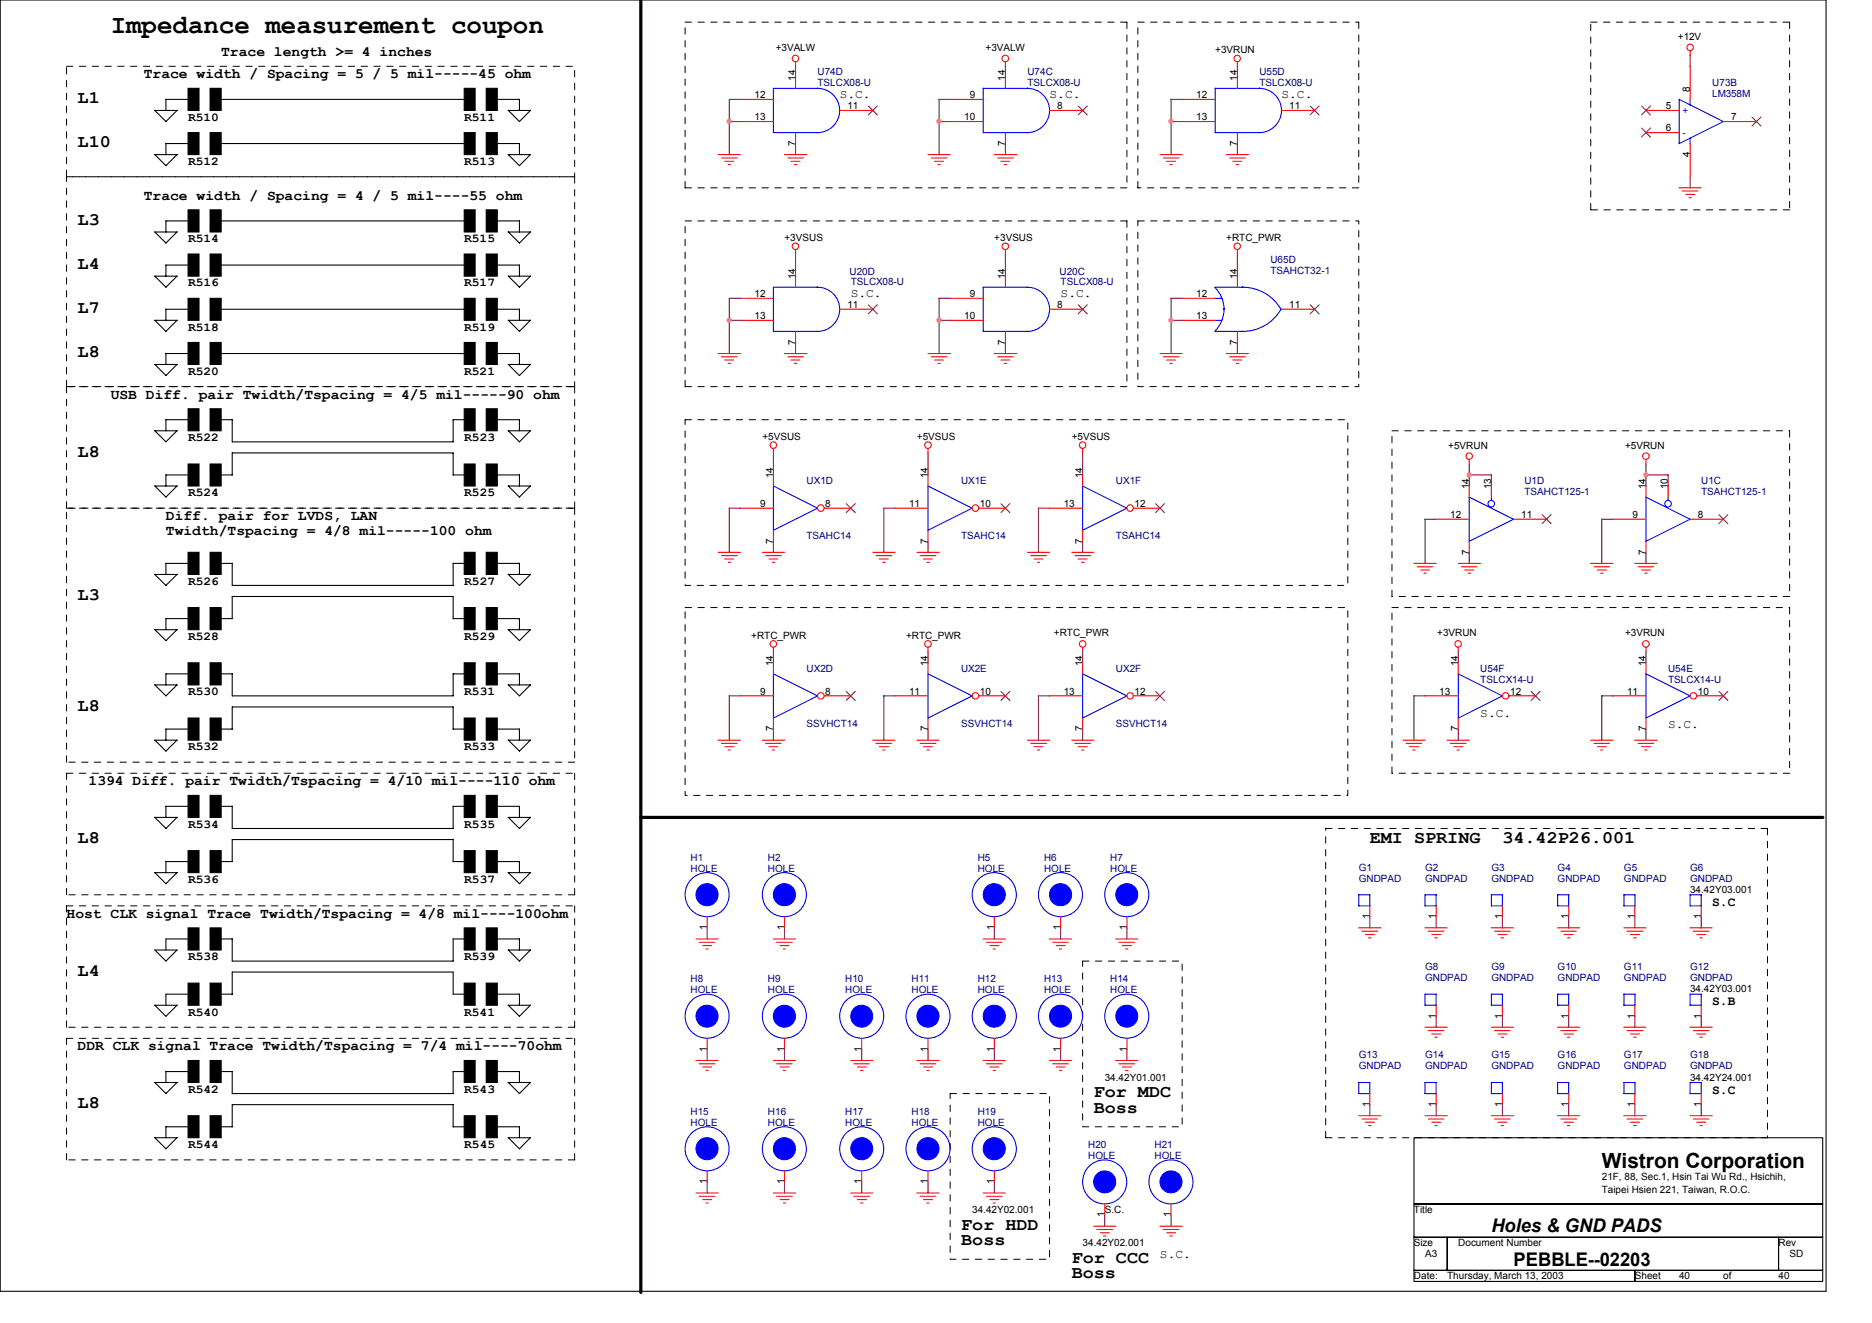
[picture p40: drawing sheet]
<svg xmlns="http://www.w3.org/2000/svg" width="297mm" height="210mm" viewBox="0 0 297 210" stroke-linecap="round" stroke-linejoin="round" font-family="sans-serif">
<defs><g id="words">
<text font-size="4.2" x="17.6" y="5.3">Impedance measurement coupon</text>
<text font-size="3.3" x="254.2" y="185.4">Wistron Corporation</text>
<g font-size="3">
<text x="236.6" y="195.5">Holes &amp; GND PADS</text>
<text x="240.2" y="200.8">PEBBLE--02203</text>
</g>
<g font-size="2.8">
<text x="12.3" y="16.3">L1</text>
<text x="12.3" y="23.4">L10</text>
<text x="12.3" y="35.6">L3</text>
<text x="12.3" y="42.6">L4</text>
<text x="12.3" y="49.7">L7</text>
<text x="12.3" y="56.7">L8</text>
<text x="12.3" y="72.4">L8</text>
<text x="12.3" y="95.2">L3</text>
<text x="12.3" y="112.7">L8</text>
<text x="12.3" y="133.8">L8</text>
<text x="217.4" y="133.8">EMI SPRING</text>
<text x="238.4" y="133.8">34.42P26.001</text>
<text x="12.3" y="154.8">L4</text>
<text x="12.3" y="175.8">L8</text>
<text x="173.5" y="174.1">For MDC</text>
<text x="173.5" y="176.5">Boss</text>
<text x="152.5" y="195.1">For HDD</text>
<text x="152.5" y="197.5">Boss</text>
<text x="170" y="200.4">For CCC</text>
<text x="170" y="202.8">Boss</text>
</g>
<g font-size="2.3">
<text x="35.1" y="8.9">Trace length &gt;= 4 inches</text>
<text x="22.8" y="12.4">Trace width / Spacing = 5 / 5 mil-----45 ohm</text>
<text x="22.8" y="31.7">Trace width / Spacing = 4 / 5 mil----55 ohm</text>
<text x="17.6" y="63.2">USB Diff. pair Twidth/Tspacing = 4/5 mil-----90 ohm</text>
<text x="26.3" y="82.5">Diff. pair for LVDS, LAN</text>
<text x="26.3" y="84.9">Twidth/Tspacing = 4/8 mil-----100 ohm</text>
<text x="14.1" y="124.6">1394 Diff. pair Twidth/Tspacing = 4/10 mil----110 ohm</text>
<text x="10.6" y="145.6">Host CLK signal Trace Twidth/Tspacing = 4/8 mil----100ohm</text>
<text x="12.3" y="166.6">DDR CLK signal Trace Twidth/Tspacing = 7/4 mil----70ohm</text>
</g>
<g font-size="2.1">
<text x="271.7" y="143.7">S.C</text>
<text x="271.7" y="159.5">S.B</text>
<text x="271.7" y="173.5">S.C</text>
</g>
<g font-size="1.9">
<text x="133.2" y="15.6">S.C.</text>
<text x="166.5" y="15.6">S.C.</text>
<text x="203.3" y="15.6">S.C.</text>
<text x="29.8" y="19.2">R510</text>
<text x="73.7" y="19.2">R511</text>
<text x="29.8" y="26.2">R512</text>
<text x="73.7" y="26.2">R513</text>
<text x="29.8" y="38.4">R514</text>
<text x="73.7" y="38.4">R515</text>
<text x="29.8" y="45.4">R516</text>
<text x="73.7" y="45.4">R517</text>
<text x="135" y="47.1">S.C.</text>
<text x="168.3" y="47.1">S.C.</text>
<text x="29.8" y="52.5">R518</text>
<text x="73.7" y="52.5">R519</text>
<text x="29.8" y="59.5">R520</text>
<text x="73.7" y="59.5">R521</text>
<text x="29.8" y="70">R522</text>
<text x="73.7" y="70">R523</text>
<text x="29.8" y="78.7">R524</text>
<text x="73.7" y="78.7">R525</text>
<text x="29.8" y="92.8">R526</text>
<text x="73.7" y="92.8">R527</text>
<text x="29.8" y="101.5">R528</text>
<text x="73.7" y="101.5">R529</text>
<text x="29.8" y="110.3">R530</text>
<text x="73.7" y="110.3">R531</text>
<text x="234.9" y="113.7">S.C.</text>
<text x="29.8" y="119.1">R532</text>
<text x="73.7" y="119.1">R533</text>
<text x="264.7" y="115.5">S.C.</text>
<text x="29.8" y="131.3">R534</text>
<text x="73.7" y="131.3">R535</text>
<text x="29.8" y="140.1">R536</text>
<text x="73.7" y="140.1">R537</text>
<text x="29.8" y="152.4">R538</text>
<text x="73.7" y="152.4">R539</text>
<text x="29.8" y="161.1">R540</text>
<text x="73.7" y="161.1">R541</text>
<text x="29.8" y="173.4">R542</text>
<text x="73.7" y="173.4">R543</text>
<text x="29.8" y="182.1">R544</text>
<text x="73.7" y="182.1">R545</text>
<text x="184.1" y="199.6">S.C.</text>
</g>
<g font-size="1.6">
<text x="123.1" y="8.1">+3VALW</text>
<text x="156.4" y="8.1">+3VALW</text>
<text x="192.8" y="8.4">+3VRUN</text>
<text x="266.3" y="6.3">+12V</text>
<text x="119.7" y="15.6">12</text>
<text x="126.2" y="12.8" transform="rotate(-90 126.2 12.8)">14</text>
<text x="134.5" y="17.4">11</text>
<text x="153.9" y="15.6">9</text>
<text x="159.5" y="12.8" transform="rotate(-90 159.5 12.8)">14</text>
<text x="167.8" y="17.4">8</text>
<text x="189.8" y="15.6">12</text>
<text x="196.3" y="12.8" transform="rotate(-90 196.3 12.8)">14</text>
<text x="204.6" y="17.4">11</text>
<text x="264.3" y="17.4">5</text>
<text x="268.2" y="14.5" transform="rotate(-90 268.2 14.5)">8</text>
<text x="119.7" y="19.1">13</text>
<text x="126.2" y="23.2" transform="rotate(-90 126.2 23.2)">7</text>
<text x="153" y="19.1">10</text>
<text x="159.5" y="23.2" transform="rotate(-90 159.5 23.2)">7</text>
<text x="189.8" y="19.1">13</text>
<text x="196.3" y="23.2" transform="rotate(-90 196.3 23.2)">7</text>
<text x="264.3" y="20.8">6</text>
<text x="274.7" y="19.1">7</text>
<text x="268.2" y="24.9" transform="rotate(-90 268.2 24.9)">4</text>
<text x="124.5" y="38.2">+3VSUS</text>
<text x="157.8" y="38.2">+3VSUS</text>
<text x="194.6" y="38.2">+RTC_PWR</text>
<text x="119.7" y="47.1">12</text>
<text x="126.2" y="44.3" transform="rotate(-90 126.2 44.3)">14</text>
<text x="153.9" y="47.1">9</text>
<text x="159.5" y="44.3" transform="rotate(-90 159.5 44.3)">14</text>
<text x="189.8" y="47.1">12</text>
<text x="196.3" y="44.3" transform="rotate(-90 196.3 44.3)">14</text>
<text x="119.7" y="50.7">13</text>
<text x="134.5" y="48.9">11</text>
<text x="153" y="50.7">10</text>
<text x="167.8" y="48.9">8</text>
<text x="189.8" y="50.7">13</text>
<text x="204.6" y="48.9">11</text>
<text x="126.2" y="54.7" transform="rotate(-90 126.2 54.7)">7</text>
<text x="159.5" y="54.7" transform="rotate(-90 159.5 54.7)">7</text>
<text x="196.3" y="54.7" transform="rotate(-90 196.3 54.7)">7</text>
<text x="121" y="69.8">+5VSUS</text>
<text x="145.5" y="69.8">+5VSUS</text>
<text x="170" y="69.8">+5VSUS</text>
<text x="229.8" y="71.2">+5VRUN</text>
<text x="257.8" y="71.2">+5VRUN</text>
<text x="122.7" y="75.9" transform="rotate(-90 122.7 75.9)">14</text>
<text x="147.2" y="75.9" transform="rotate(-90 147.2 75.9)">14</text>
<text x="171.8" y="75.9" transform="rotate(-90 171.8 75.9)">14</text>
<text x="233.1" y="77.6" transform="rotate(-90 233.1 77.6)">14</text>
<text x="236.6" y="77.6" transform="rotate(-90 236.6 77.6)">13</text>
<text x="261.2" y="77.6" transform="rotate(-90 261.2 77.6)">14</text>
<text x="264.7" y="77.6" transform="rotate(-90 264.7 77.6)">10</text>
<text x="120.6" y="80.5">9</text>
<text x="131" y="80.5">8</text>
<text x="144.2" y="80.5">11</text>
<text x="155.5" y="80.5">10</text>
<text x="168.8" y="80.5">13</text>
<text x="180" y="80.5">12</text>
<text x="230.1" y="82.2">12</text>
<text x="241.4" y="82.2">11</text>
<text x="259.1" y="82.2">9</text>
<text x="269.4" y="82.2">8</text>
<text x="122.7" y="86.2" transform="rotate(-90 122.7 86.2)">7</text>
<text x="147.2" y="86.2" transform="rotate(-90 147.2 86.2)">7</text>
<text x="171.8" y="86.2" transform="rotate(-90 171.8 86.2)">7</text>
<text x="233.1" y="88" transform="rotate(-90 233.1 88)">7</text>
<text x="261.2" y="88" transform="rotate(-90 261.2 88)">7</text>
<text x="119.2" y="101.3">+RTC_PWR</text>
<text x="143.8" y="101.3">+RTC_PWR</text>
<text x="167.2" y="101">+RTC_PWR</text>
<text x="228" y="101">+3VRUN</text>
<text x="257.8" y="101">+3VRUN</text>
<text x="122.7" y="105.7" transform="rotate(-90 122.7 105.7)">14</text>
<text x="147.2" y="105.7" transform="rotate(-90 147.2 105.7)">14</text>
<text x="171.8" y="105.7" transform="rotate(-90 171.8 105.7)">14</text>
<text x="231.4" y="105.7" transform="rotate(-90 231.4 105.7)">14</text>
<text x="261.2" y="105.7" transform="rotate(-90 261.2 105.7)">14</text>
<text x="120.6" y="110.2">9</text>
<text x="131" y="110.2">8</text>
<text x="144.2" y="110.2">11</text>
<text x="155.5" y="110.2">10</text>
<text x="168.8" y="110.2">13</text>
<text x="180" y="110.2">12</text>
<text x="228.4" y="110.2">13</text>
<text x="239.6" y="110.2">12</text>
<text x="258.2" y="110.2">11</text>
<text x="269.4" y="110.2">10</text>
<text x="122.7" y="116" transform="rotate(-90 122.7 116)">7</text>
<text x="147.2" y="116" transform="rotate(-90 147.2 116)">7</text>
<text x="171.8" y="116" transform="rotate(-90 171.8 116)">7</text>
<text x="231.4" y="116" transform="rotate(-90 231.4 116)">7</text>
<text x="261.2" y="116" transform="rotate(-90 261.2 116)">7</text>
<text x="268.2" y="141.6">34.42Y03.001</text>
<text x="112.2" y="147.6" transform="rotate(-90 112.2 147.6)">1</text>
<text x="124.5" y="147.6" transform="rotate(-90 124.5 147.6)">1</text>
<text x="157.8" y="147.6" transform="rotate(-90 157.8 147.6)">1</text>
<text x="168.3" y="147.6" transform="rotate(-90 168.3 147.6)">1</text>
<text x="178.8" y="147.6" transform="rotate(-90 178.8 147.6)">1</text>
<text x="217.3" y="145.8" transform="rotate(-90 217.3 145.8)">1</text>
<text x="227.9" y="145.8" transform="rotate(-90 227.9 145.8)">1</text>
<text x="238.4" y="145.8" transform="rotate(-90 238.4 145.8)">1</text>
<text x="248.9" y="145.8" transform="rotate(-90 248.9 145.8)">1</text>
<text x="259.4" y="145.8" transform="rotate(-90 259.4 145.8)">1</text>
<text x="269.9" y="145.8" transform="rotate(-90 269.9 145.8)">1</text>
<text x="227.9" y="161.6" transform="rotate(-90 227.9 161.6)">1</text>
<text x="238.4" y="161.6" transform="rotate(-90 238.4 161.6)">1</text>
<text x="248.9" y="161.6" transform="rotate(-90 248.9 161.6)">1</text>
<text x="259.4" y="161.6" transform="rotate(-90 259.4 161.6)">1</text>
<text x="268.2" y="157.4">34.42Y03.001</text>
<text x="269.9" y="161.6" transform="rotate(-90 269.9 161.6)">1</text>
<text x="112.2" y="166.9" transform="rotate(-90 112.2 166.9)">1</text>
<text x="124.5" y="166.9" transform="rotate(-90 124.5 166.9)">1</text>
<text x="136.7" y="166.9" transform="rotate(-90 136.7 166.9)">1</text>
<text x="147.2" y="166.9" transform="rotate(-90 147.2 166.9)">1</text>
<text x="157.8" y="166.9" transform="rotate(-90 157.8 166.9)">1</text>
<text x="168.3" y="166.9" transform="rotate(-90 168.3 166.9)">1</text>
<text x="178.8" y="166.9" transform="rotate(-90 178.8 166.9)">1</text>
<text x="175.3" y="171.4">34.42Y01.001</text>
<text x="268.2" y="171.4">34.42Y24.001</text>
<text x="217.3" y="175.6" transform="rotate(-90 217.3 175.6)">1</text>
<text x="227.9" y="175.6" transform="rotate(-90 227.9 175.6)">1</text>
<text x="238.4" y="175.6" transform="rotate(-90 238.4 175.6)">1</text>
<text x="248.9" y="175.6" transform="rotate(-90 248.9 175.6)">1</text>
<text x="259.4" y="175.6" transform="rotate(-90 259.4 175.6)">1</text>
<text x="269.9" y="175.6" transform="rotate(-90 269.9 175.6)">1</text>
<text x="112.2" y="187.9" transform="rotate(-90 112.2 187.9)">1</text>
<text x="124.5" y="187.9" transform="rotate(-90 124.5 187.9)">1</text>
<text x="136.7" y="187.9" transform="rotate(-90 136.7 187.9)">1</text>
<text x="147.2" y="187.9" transform="rotate(-90 147.2 187.9)">1</text>
<text x="157.8" y="187.9" transform="rotate(-90 157.8 187.9)">1</text>
<text x="254.2" y="187.2">21F, 88, Sec.1, Hsin Tai Wu Rd., Hsichih,</text>
<text x="254.2" y="189.3">Taipei Hsien 221, Taiwan, R.O.C.</text>
<text x="154.3" y="192.4">34.42Y02.001</text>
<text x="171.8" y="197.7">34.42Y02.001</text>
<text x="175.3" y="193.1" transform="rotate(-90 175.3 193.1)">1</text>
<text x="175.3" y="192.4">S.C.</text>
<text x="185.8" y="193.1" transform="rotate(-90 185.8 193.1)">1</text>
<text x="224.4" y="192.4">Title</text>
<text x="224.4" y="197.7">Size</text>
<text x="231.4" y="197.7">Document Number</text>
<text x="282.2" y="197.7">Rev</text>
<text x="224.4" y="203">Date:</text>
<text x="226.1" y="199.5">A3</text>
<text x="229.6" y="203">Thursday, March 13, 2003</text>
<text x="259.4" y="203">Sheet</text>
<text x="266.4" y="203">40</text>
<text x="273.4" y="203">of</text>
<text x="282.2" y="203">40</text>
<text x="284" y="199.5">SD</text>
</g>
<g font-size="1.6" fill="#000080">
<text x="129.7" y="11.9">U74D</text>
<text x="163" y="11.9">U74C</text>
<text x="199.8" y="11.9">U55D</text>
<text x="129.7" y="13.7">TSLCX08-U</text>
<text x="163" y="13.7">TSLCX08-U</text>
<text x="199.8" y="13.7">TSLCX08-U</text>
<text x="271.7" y="13.7">U73B</text>
<text x="271.7" y="15.4">LM358M</text>
<text x="201.6" y="41.7">U65D</text>
<text x="134.8" y="43.6">U20D</text>
<text x="135" y="45.2">TSLCX08-U</text>
<text x="168.1" y="43.6">U20C</text>
<text x="168.3" y="45.2">TSLCX08-U</text>
<text x="201.6" y="43.5">TSAHCT32-1</text>
<text x="128" y="76.8">UX1D</text>
<text x="152.5" y="76.8">UX1E</text>
<text x="177.1" y="76.8">UX1F</text>
<text x="241.9" y="76.8">U1D</text>
<text x="269.9" y="76.8">U1C</text>
<text x="241.9" y="78.5">TSAHCT125-1</text>
<text x="269.9" y="78.5">TSAHCT125-1</text>
<text x="128" y="85.5">TSAHC14</text>
<text x="152.5" y="85.5">TSAHC14</text>
<text x="177.1" y="85.5">TSAHC14</text>
<text x="128" y="106.6">UX2D</text>
<text x="152.5" y="106.6">UX2E</text>
<text x="177.1" y="106.6">UX2F</text>
<text x="234.9" y="106.6">U54F</text>
<text x="264.7" y="106.6">U54E</text>
<text x="234.9" y="108.3">TSLCX14-U</text>
<text x="264.7" y="108.3">TSLCX14-U</text>
<text x="128" y="115.3">SSVHCT14</text>
<text x="152.5" y="115.3">SSVHCT14</text>
<text x="177.1" y="115.3">SSVHCT14</text>
<text x="109.6" y="136.5">H1</text>
<text x="121.9" y="136.5">H2</text>
<text x="155.1" y="136.5">H5</text>
<text x="165.7" y="136.5">H6</text>
<text x="176.2" y="136.5">H7</text>
<text x="109.6" y="138.3">HOLE</text>
<text x="121.9" y="138.3">HOLE</text>
<text x="155.1" y="138.3">HOLE</text>
<text x="165.7" y="138.3">HOLE</text>
<text x="176.2" y="138.3">HOLE</text>
<text x="215.6" y="138.1">G1</text>
<text x="215.6" y="139.9">GNDPAD</text>
<text x="226.1" y="138.1">G2</text>
<text x="226.1" y="139.9">GNDPAD</text>
<text x="236.6" y="138.1">G3</text>
<text x="236.6" y="139.9">GNDPAD</text>
<text x="247.2" y="138.1">G4</text>
<text x="247.2" y="139.9">GNDPAD</text>
<text x="257.7" y="138.1">G5</text>
<text x="257.7" y="139.9">GNDPAD</text>
<text x="268.2" y="138.1">G6</text>
<text x="268.2" y="139.9">GNDPAD</text>
<text x="109.6" y="155.8">H8</text>
<text x="121.9" y="155.8">H9</text>
<text x="134.1" y="155.8">H10</text>
<text x="144.6" y="155.8">H11</text>
<text x="155.1" y="155.8">H12</text>
<text x="165.7" y="155.8">H13</text>
<text x="176.2" y="155.8">H14</text>
<text x="226.1" y="153.9">G8</text>
<text x="226.1" y="155.6">GNDPAD</text>
<text x="236.6" y="153.9">G9</text>
<text x="236.6" y="155.6">GNDPAD</text>
<text x="247.2" y="153.9">G10</text>
<text x="247.2" y="155.6">GNDPAD</text>
<text x="257.7" y="153.9">G11</text>
<text x="257.7" y="155.6">GNDPAD</text>
<text x="268.2" y="153.9">G12</text>
<text x="268.2" y="155.6">GNDPAD</text>
<text x="109.6" y="157.6">HOLE</text>
<text x="121.9" y="157.6">HOLE</text>
<text x="134.1" y="157.6">HOLE</text>
<text x="144.6" y="157.6">HOLE</text>
<text x="155.1" y="157.6">HOLE</text>
<text x="165.7" y="157.6">HOLE</text>
<text x="176.2" y="157.6">HOLE</text>
<text x="215.6" y="167.9">G13</text>
<text x="226.1" y="167.9">G14</text>
<text x="236.6" y="167.9">G15</text>
<text x="247.2" y="167.9">G16</text>
<text x="257.7" y="167.9">G17</text>
<text x="268.2" y="167.9">G18</text>
<text x="215.6" y="169.7">GNDPAD</text>
<text x="226.1" y="169.7">GNDPAD</text>
<text x="236.6" y="169.7">GNDPAD</text>
<text x="247.2" y="169.7">GNDPAD</text>
<text x="257.7" y="169.7">GNDPAD</text>
<text x="268.2" y="169.7">GNDPAD</text>
<text x="109.6" y="176.8">H15</text>
<text x="109.6" y="178.6">HOLE</text>
<text x="121.9" y="176.8">H16</text>
<text x="121.9" y="178.6">HOLE</text>
<text x="134.1" y="176.8">H17</text>
<text x="134.1" y="178.6">HOLE</text>
<text x="144.6" y="176.8">H18</text>
<text x="144.6" y="178.6">HOLE</text>
<text x="155.1" y="176.8">H19</text>
<text x="155.1" y="178.6">HOLE</text>
<text x="172.7" y="182.1">H20</text>
<text x="172.7" y="183.9">HOLE</text>
<text x="183.2" y="182.1">H21</text>
<text x="183.2" y="183.9">HOLE</text>
</g>
<g font-size="1.6" fill="#00f">
<text x="267" y="18.1">+</text>
<text x="267" y="21.6">-</text>
</g>
</g></defs>
<g fill="none" stroke="#000" stroke-width=".17">
<path d="M0 0h289.7v204.9h-289.7zM24.6 17.5l1.7 1.8 1.8-1.8M24.6 17.5h3.5M26.3 15.7v1.8M26.3 15.8h3.6M35.1 15.8h38.6M78.9 15.8h3.5M80.6 17.5h3.6M80.6 17.5l1.8 1.8 1.8-1.8M82.4 15.7v1.8M24.6 36.8l1.7 1.8 1.8-1.8M24.6 24.5h3.5l-1.8 1.8z"/>
<path d="M24.6 36.8h3.5M26.3 35v1.8M26.3 35.1h3.6M29.9 22.8h-3.6v1.7M35.1 22.8h38.6M35.1 35.1h38.6M78.9 22.8h3.5v1.7M78.9 35.1h3.5M80.6 36.8h3.6M80.6 36.8l1.8 1.8 1.8-1.8M82.4 35v1.8M84.2 24.5l-1.8 1.8-1.8-1.8h3.6"/>
<path d="M24.6 43.8l1.7 1.8 1.8-1.8M24.6 57.8l1.7 1.8 1.8-1.8M24.6 43.8h3.5M24.6 50.8h3.5l-1.8 1.8zM24.6 57.8h3.5M26.3 49v1.8M26.3 56.1v1.7M26.3 49.1h3.6M26.3 56.1h3.6M29.9 42.1l-3.6-.1v1.8M35.1 42.1h38.6M35.1 56.1h38.6"/>
<path d="M35.1 49.1h38.6M78.9 42.1l3.5-.1v1.8M78.9 49.1h3.5M78.9 56.1h3.5M80.6 43.8h3.6M80.6 43.8l1.8 1.8 1.8-1.8M80.6 57.8h3.6M80.6 57.8l1.8 1.8 1.8-1.8M82.4 49v1.8M82.4 56.1v1.7M84.2 50.8l-1.8 1.8-1.8-1.8h3.6M24.6 77.1l1.7 1.8 1.8-1.8"/>
<path d="M24.6 68.3l1.7 1.8 1.8-1.8M24.6 68.3h3.5M24.6 77.1h3.5M26.3 66.6v1.7M26.3 75.3v1.8M26.3 66.6h3.6M26.3 75.4h3.6M35.1 75.4h1.7v-3.5h35.1v3.5h1.8M35.1 66.6h1.8M36.8 66.6v3.5h35.1v-3.5M71.9 66.6h1.8M78.9 66.6h3.5"/>
<path d="M78.9 75.4h3.5M80.6 68.3h3.6M80.6 68.3l1.8 1.8 1.8-1.8M80.6 77.1l1.8 1.8 1.8-1.8M80.6 77.1h3.6M82.4 66.6v1.7M82.4 75.3v1.8M24.6 91.1l1.7 1.8 1.8-1.8M24.6 99.9l1.7 1.7 1.8-1.7M24.6 91.1h3.5M24.6 99.9h3.5M29.9 89.4h-3.6v1.7"/>
<path d="M29.9 98.1h-3.6v1.8M35.1 89.4h1.7v3.5h35.1v-3.5h1.8M35.1 98.1h1.8M36.8 98.2v-3.6h35.1v3.6M71.9 98.1h1.8M78.9 89.4h3.5v1.7M78.9 98.1h3.5v1.8M80.6 99.9l1.8 1.7 1.8-1.7M80.6 91.1l1.8 1.8 1.8-1.8M80.6 91.1h3.6M80.6 99.9h3.6M24.6 108.7h3.5l-1.8 1.7z"/>
<path d="M24.6 117.4h3.5l-1.8 1.8zM29.9 106.9h-3.6v1.8M29.9 115.7h-3.6v1.7M35.1 106.9h1.7v3.5h35.1v-3.5h1.8M35.1 115.7h1.8M36.8 115.7v-3.5h35.1v3.5M71.9 115.7h1.8M78.9 106.9h3.5v1.8M78.9 115.7h3.5v1.7M84.2 108.6l-1.8 1.8-1.8-1.8 3.6 .1M84.2 117.4l-1.8 1.8-1.8-1.8h3.6M24.6 138.5h3.5l-1.8 1.7z"/>
<path d="M24.6 129.7h3.5l-1.8 1.7zM26.3 127.9v1.8M26.3 136.7v1.8M26.3 127.9h3.6M26.3 136.7h3.6M35.1 136.7h1.7v-3.5h35.1v3.5h1.8M35.1 127.9h1.8M36.8 127.9v3.5h35.1v-3.5M71.9 127.9h1.8M78.9 127.9h3.5M78.9 136.7h3.5M82.4 127.9v1.8"/>
<path d="M82.4 136.7v1.8M84.2 138.4l-1.8 1.8-1.8-1.7h3.6M84.2 129.7l-1.8 1.7-1.8-1.7h3.6M24.6 150.7l1.7 1.8 1.8-1.8M24.6 159.5l1.7 1.7 1.8-1.7M24.6 150.7h3.5M24.6 159.5h3.5M29.9 149l-3.6-.1v1.8M29.9 157.7h-3.6v1.8M35.1 149l1.7-.1v3.6h35.1v-3.6l1.8 .1M35.1 157.7h1.8M36.8 157.8v-3.6h35.1v3.6"/>
<path d="M71.9 157.7h1.8M78.9 149l3.5-.1v1.8M78.9 157.7h3.5v1.8M80.6 159.5l1.8 1.7 1.8-1.7M80.6 150.7h3.6M80.6 150.7l1.8 1.8 1.8-1.8M80.6 159.5h3.6M24.6 171.7l1.7 1.8 1.8-1.8M24.6 171.7h3.5M26.3 170v1.7M26.3 178.8v1.7M26.3 178.8h3.6"/>
<path d="M26.3 170h3.6M35.1 178.8h1.7v-3.5h35.1v3.5h1.8M35.1 170h1.8M36.8 170v3.5h35.1v-3.5M71.9 170h1.8M78.9 178.8h3.5M78.9 170h3.5M80.6 171.7h3.6M80.6 171.7l1.8 1.8 1.8-1.8M82.4 170v1.7M82.4 178.8v1.7M24.6 180.5h3.5l-1.8 1.8z"/>
<path d="M84.2 180.5l-1.8 1.8-1.8-1.8h3.6M224.4 180.5h64.8v10.5h-64.8zM224.4 191h64.8v5.3h-64.8zM224.4 196.3h5.2v5.2h-5.2zM229.6 196.3h52.6v5.2h-52.6zM282.2 196.3h7v5.2h-7zM224.4 201.5h35v1.8h-35zM259.4 201.5h29.8v1.8h-29.8z"/>
</g>
<path d="M101.7 0v205.1M101.7 129.7h187.5" fill="none" stroke="#000" stroke-width=".51"/>
<g fill="none" stroke="#000" stroke-width=".16" stroke-dasharray="1 1 1 1 1 1 1 1">
<path d="M10.6 10.5h80.6v17.5h-80.6v-17.5M108.7 3.5h70.1M178.8 3.5v26.3M180.5 3.5h35.1M215.6 3.5v26.3M252.4 3.5h31.6M284 3.5v29.8M10.6 28h80.6M91.2 28v33.3M108.7 35.1h70.1M108.7 29.8v-26.3M178.8 35.1v26.2"/>
<path d="M178.8 29.8h-70.1M180.5 35.1h35.1v26.2h-35.1v-26.2M180.5 29.8v-26.3M215.6 29.8h-35.1M252.4 33.3v-29.8M284 33.3h-31.6M10.6 61.3v-33.3M10.6 61.3h80.6M91.2 61.3h-80.6M91.2 61.3v19.3M108.7 66.6h105.2v26.3h-105.2v-26.3M108.7 61.3v-26.2"/>
<path d="M178.8 61.3h-70.1M220.9 68.3h63.1M284 68.3v26.3M10.6 80.6v-19.3M10.6 80.6h80.6M91.2 80.6h-80.6M91.2 80.6v40.3M108.7 96.4h105.2v29.8h-105.2v-29.8M220.9 94.6v-26.3M220.9 96.4h63.1M284 94.6h-63.1M284 96.4v26.3"/>
<path d="M10.6 120.9v-40.3M10.6 122.7h80.6M91.2 120.9h-80.6M91.2 122.7v19.3M210.4 131.4h70.1M220.9 122.7v-26.3M280.5 131.4v49.1M284 122.7h-63.1M10.6 143.7h80.6M10.6 142v-19.3M91.2 143.7v19.3M91.2 142h-80.6"/>
<path d="M171.8 152.5h15.8v26.3h-15.8v-26.3M10.6 164.7h80.6M10.6 163v-19.3M91.2 164.7v19.3M91.2 163h-80.6M150.8 173.5h15.7v26.3h-15.7v-26.3M10.6 184v-19.3M91.2 184h-80.6M210.4 180.5v-49.1M280.5 180.5h-70.1"/>
</g>
<g fill="#000" stroke="#000" stroke-width=".17">
<path d="M29.8 14h1.8v3.5h-1.8z" fill-rule="evenodd"/>
<path d="M33.3 14h1.8v3.5h-1.8z" fill-rule="evenodd"/>
<path d="M73.7 14h1.7v3.5h-1.7z" fill-rule="evenodd"/>
<path d="M77.1 14h1.8v3.5h-1.8z" fill-rule="evenodd"/>
<path d="M29.8 21h1.8v3.5h-1.8z" fill-rule="evenodd"/>
<path d="M29.8 33.3h1.8v3.5h-1.8z" fill-rule="evenodd"/>
<path d="M33.3 21h1.8v3.5h-1.8z" fill-rule="evenodd"/>
<path d="M33.3 33.3h1.8v3.5h-1.8z" fill-rule="evenodd"/>
<path d="M73.7 21h1.7v3.5h-1.7z" fill-rule="evenodd"/>
<path d="M73.7 33.3h1.7v3.5h-1.7z" fill-rule="evenodd"/>
<path d="M77.1 21h1.8v3.5h-1.8z" fill-rule="evenodd"/>
<path d="M77.1 33.3h1.8v3.5h-1.8z" fill-rule="evenodd"/>
<path d="M29.8 40.3h1.8v3.5h-1.8z" fill-rule="evenodd"/>
<path d="M29.8 47.3h1.8v3.5h-1.8z" fill-rule="evenodd"/>
<path d="M29.8 54.3h1.8v3.5h-1.8z" fill-rule="evenodd"/>
<path d="M33.3 40.3h1.8v3.5h-1.8z" fill-rule="evenodd"/>
<path d="M33.3 47.3h1.8v3.5h-1.8z" fill-rule="evenodd"/>
<path d="M33.3 54.3h1.8v3.5h-1.8z" fill-rule="evenodd"/>
<path d="M73.7 40.3h1.7v3.5h-1.7z" fill-rule="evenodd"/>
<path d="M73.7 54.3h1.7v3.5h-1.7z" fill-rule="evenodd"/>
<path d="M73.7 47.3h1.7v3.5h-1.7z" fill-rule="evenodd"/>
<path d="M77.1 40.3h1.8v3.5h-1.8z" fill-rule="evenodd"/>
<path d="M77.1 54.3h1.8v3.5h-1.8z" fill-rule="evenodd"/>
<path d="M77.1 47.3h1.8v3.5h-1.8z" fill-rule="evenodd"/>
<path d="M29.8 73.6h1.8v3.5h-1.8z" fill-rule="evenodd"/>
<path d="M29.8 64.9h1.8v3.4h-1.8z" fill-rule="evenodd"/>
<path d="M33.3 73.6h1.8v3.5h-1.8z" fill-rule="evenodd"/>
<path d="M33.3 64.9h1.8v3.4h-1.8z" fill-rule="evenodd"/>
<path d="M73.7 73.6h1.7v3.5h-1.7z" fill-rule="evenodd"/>
<path d="M73.7 64.9h1.7v3.4h-1.7z" fill-rule="evenodd"/>
<path d="M77.1 73.6h1.8v3.5h-1.8z" fill-rule="evenodd"/>
<path d="M77.1 64.9h1.8v3.4h-1.8z" fill-rule="evenodd"/>
<path d="M29.8 96.4h1.8v3.5h-1.8z" fill-rule="evenodd"/>
<path d="M29.8 87.6h1.8v3.5h-1.8z" fill-rule="evenodd"/>
<path d="M33.3 87.6h1.8v3.5h-1.8z" fill-rule="evenodd"/>
<path d="M33.3 96.4h1.8v3.5h-1.8z" fill-rule="evenodd"/>
<path d="M73.7 87.6h1.7v3.5h-1.7z" fill-rule="evenodd"/>
<path d="M73.7 96.4h1.7v3.5h-1.7z" fill-rule="evenodd"/>
<path d="M77.1 96.4h1.8v3.5h-1.8z" fill-rule="evenodd"/>
<path d="M77.1 87.6h1.8v3.5h-1.8z" fill-rule="evenodd"/>
<path d="M29.8 105.2h1.8v3.5h-1.8z" fill-rule="evenodd"/>
<path d="M29.8 113.9h1.8v3.5h-1.8z" fill-rule="evenodd"/>
<path d="M33.3 113.9h1.8v3.5h-1.8z" fill-rule="evenodd"/>
<path d="M33.3 105.2h1.8v3.5h-1.8z" fill-rule="evenodd"/>
<path d="M73.7 113.9h1.7v3.5h-1.7z" fill-rule="evenodd"/>
<path d="M73.7 105.2h1.7v3.5h-1.7z" fill-rule="evenodd"/>
<path d="M77.1 105.2h1.8v3.5h-1.8z" fill-rule="evenodd"/>
<path d="M77.1 113.9h1.8v3.5h-1.8z" fill-rule="evenodd"/>
<path d="M29.8 126.2h1.8v3.5h-1.8z" fill-rule="evenodd"/>
<path d="M29.8 135h1.8v3.5h-1.8z" fill-rule="evenodd"/>
<path d="M33.3 126.2h1.8v3.5h-1.8z" fill-rule="evenodd"/>
<path d="M33.3 135h1.8v3.5h-1.8z" fill-rule="evenodd"/>
<path d="M73.7 126.2h1.7v3.5h-1.7z" fill-rule="evenodd"/>
<path d="M73.7 135h1.7v3.5h-1.7z" fill-rule="evenodd"/>
<path d="M77.1 126.2h1.8v3.5h-1.8z" fill-rule="evenodd"/>
<path d="M77.1 135h1.8v3.5h-1.8z" fill-rule="evenodd"/>
<path d="M29.8 156h1.8v3.5h-1.8z" fill-rule="evenodd"/>
<path d="M29.8 147.2h1.8v3.5h-1.8z" fill-rule="evenodd"/>
<path d="M33.3 156h1.8v3.5h-1.8z" fill-rule="evenodd"/>
<path d="M33.3 147.2h1.8v3.5h-1.8z" fill-rule="evenodd"/>
<path d="M73.7 156h1.7v3.5h-1.7z" fill-rule="evenodd"/>
<path d="M73.7 147.2h1.7v3.5h-1.7z" fill-rule="evenodd"/>
<path d="M77.1 147.2h1.8v3.5h-1.8z" fill-rule="evenodd"/>
<path d="M77.1 156h1.8v3.5h-1.8z" fill-rule="evenodd"/>
<path d="M29.8 177h1.8v3.5h-1.8z" fill-rule="evenodd"/>
<path d="M29.8 168.3h1.8v3.4h-1.8z" fill-rule="evenodd"/>
<path d="M33.3 168.3h1.8v3.4h-1.8z" fill-rule="evenodd"/>
<path d="M33.3 177h1.8v3.5h-1.8z" fill-rule="evenodd"/>
<path d="M73.7 177h1.7v3.5h-1.7z" fill-rule="evenodd"/>
<path d="M73.7 168.3h1.7v3.4h-1.7z" fill-rule="evenodd"/>
<path d="M77.1 168.3h1.8v3.4h-1.8z" fill-rule="evenodd"/>
<path d="M77.1 177h1.8v3.5h-1.8z" fill-rule="evenodd"/>
</g>
<g fill="none" stroke="#f00" stroke-width=".17">
<path d="M117.5 19.3h5.2M117.5 15.8h5.2M126.2 9.8v.7M126.2 12.3v1.7M133.2 17.5h5.3M150.7 19.3h5.3M150.7 15.8h5.3M159.5 9.8v.7M159.5 12.3v1.7M166.5 17.5h5.3M187.6 19.3h5.2M187.6 15.8h5.2"/>
<path d="M196.3 9.8v.7M196.3 12.3v1.7M203.3 17.5h5.3M261.2 17.5h5.2M268.2 8.1v.7M268.2 10.5v5.3M273.4 19.3h5.3M114 24.5h3.5M114.5 25.1h2.5M115 25.6h1.4M115.5 26.1h.4M124.5 24.5h3.5"/>
<path d="M125 25.1h2.5M125.5 25.6h1.4M126 26.1h.4M126.2 21v1.8M126.2 39.6v.7M147.3 24.5h3.5M147.8 25.1h2.5M148.3 25.6h1.4M148.8 26.1h.4M157.8 24.5h3.5M158.3 25.1h2.5M158.8 25.6h1.4"/>
<path d="M159.4 26.1h.3M159.5 21v1.8M159.5 39.6v.7M184.1 24.5h3.5M184.6 25.1h2.5M185.1 25.6h1.4M185.6 26.1h.4M194.6 24.5h3.5M195.1 25.1h2.5M195.6 25.6h1.4M196.1 26.1h.4M196.3 21v1.8"/>
<path d="M196.3 39.6v.7M261.2 21h5.2M266.4 29.8h3.5M266.9 30.3h2.5M267.5 30.8h1.4M268 31.4h.4M268.2 22.8v5.3M114 56.1h3.5M114.5 56.6h2.5M115 57.1h1.4M115.5 57.7h.4M117.5 47.3h5.2"/>
<path d="M117.5 50.8h5.2M124.5 56.1h3.5M125 56.6h2.5M125.5 57.1h1.4M126 57.7h.4M126.2 43.8v1.8M126.2 52.6v1.8M133.2 49.1h5.3M147.3 56.1h3.5M147.8 56.6h2.5M148.3 57.1h1.4M148.8 57.7h.4"/>
<path d="M150.7 47.3h5.3M150.7 50.8h5.3M157.8 56.1h3.5M158.3 56.6h2.5M158.8 57.1h1.4M159.4 57.7h.3M159.5 43.8v1.8M159.5 52.6v1.8M166.5 49.1h5.3M184.1 56.1h3.5M184.6 56.6h2.5M185.1 57.1h1.4"/>
<path d="M185.6 57.7h.4M187.6 47.3h5.2M187.6 50.8h5.2M194.6 56.1h3.5M195.1 56.6h2.5M195.6 57.1h1.4M196.1 57.7h.4M196.3 43.8v1.8M196.3 52.6v1.8M203.3 49.1h5.3M122.7 71.2v.7M122.7 75.3v1.8"/>
<path d="M147.3 71.2v.7M147.3 75.3v1.8M171.8 71.2v.7M171.8 75.3v1.8M233.1 72.9v.7M233.1 77.1v1.8M236.6 77.1v1.8M261.2 72.9v.7M261.2 77.1v1.8M264.7 77.1v1.8M114 87.6h3.5M114.5 88.2h2.5"/>
<path d="M115 88.7h1.4M115.5 89.2h.4M117.5 80.6h5.2M121 87.6h3.5M121.5 88.2h2.5M122 88.7h1.4M122.6 89.2h.3M122.7 84.1v1.8M130.8 80.6h4.2M138.5 87.6h3.5M139 88.2h2.5M139.5 88.7h1.4"/>
<path d="M140.1 89.2h.3M142 80.6h5.3M145.5 87.6h3.5M146 88.2h2.5M146.5 88.7h1.5M147.1 89.2h.3M147.3 84.1v1.8M155.3 80.6h4.3M163 87.6h3.6M163.6 88.2h2.4M164.1 88.7h1.4M164.6 89.2h.4"/>
<path d="M166.5 80.6h5.3M170 87.6h3.6M170.6 88.2h2.4M171.1 88.7h1.4M171.6 89.2h.4M171.8 84.1v1.8M179.8 80.6h4.3M224.3 89.4h3.6M224.9 89.9h2.4M225.4 90.4h1.4M225.9 91h.4M227.9 82.4h5.2"/>
<path d="M231.4 89.4h3.5M231.9 89.9h2.5M232.4 90.4h1.4M233 91h.3M233.1 85.9v1.8M240.2 82.4h5.2M252.4 89.4h3.5M252.9 89.9h2.5M253.5 90.4h1.4M254 91h.3M255.9 82.4h5.3M259.4 89.4h3.5"/>
<path d="M259.9 89.9h2.5M260.5 90.4h1.4M261 91h.4M261.2 85.9v1.8M268.2 82.4h5.3M113.9 117.4h3.6M114.5 117.9h2.4M115 118.5h1.4M115.5 119h.4M117.5 110.4h5.2M121 117.4h3.5M121.5 117.9h2.5"/>
<path d="M122 118.5h1.4M122.6 119h.3M122.7 102.7v.7M122.7 105.1v1.8M122.7 113.9v1.8M130.8 110.4h4.2M138.5 117.4h3.5M139 117.9h2.5M139.5 118.5h1.5M140.1 119h.3M142 110.4h5.3M145.5 117.4h3.5"/>
<path d="M146 117.9h2.5M146.5 118.5h1.5M147.1 119h.3M147.3 102.7v.7M147.3 105.1v1.8M147.3 113.9v1.8M155.3 110.4h4.3M163 117.4h3.6M163.6 117.9h2.4M164.1 118.5h1.4M164.6 119h.4M166.5 110.4h5.3"/>
<path d="M170 117.4h3.6M170.6 117.9h2.4M171.1 118.5h1.4M171.6 119h.4M171.8 102.7v.7M171.8 105.1v1.8M171.8 113.9v1.8M179.8 110.4h4.3M222.6 117.4h3.5M223.1 117.9h2.5M223.7 118.5h1.4M224.2 119h.4"/>
<path d="M226.1 110.4h5.3M229.6 117.4h3.5M230.1 117.9h2.5M230.7 118.5h1.4M231.2 119h.4M231.4 102.7v.7M231.4 105.1v1.8M231.4 113.9v1.8M239.4 110.4h4.3M252.4 117.4h3.5M252.9 117.9h2.5M253.5 118.5h1.4"/>
<path d="M254 119h.3M255.9 110.4h5.3M259.4 117.4h3.5M259.9 117.9h2.5M260.5 118.5h1.4M261 119h.3M261.2 102.7v.7M261.2 105.1v1.8M261.2 113.9v1.8M269.2 110.4h4.3M110.4 149h3.6M111 149.5h2.4"/>
<path d="M111.5 150h1.4M112 150.6h.4M112.2 145.5v1.7M122.7 149h3.5M123.2 149.5h2.5M123.8 150h1.4M124.3 150.6h.3M124.5 145.5v1.7M156 149h3.5M156.5 149.5h2.5M157.1 150h1.4M157.6 150.6h.3"/>
<path d="M157.8 145.5v1.7M166.5 149h3.5M167 149.5h2.5M167.6 150h1.4M168.1 150.6h.4M168.3 145.5v1.7M177 149h3.5M177.6 149.5h2.4M178.1 150h1.4M178.6 150.6h.4M178.8 145.5v1.7M215.6 147.2h3.5"/>
<path d="M216.1 147.7h2.5M216.7 148.3h1.4M217.2 148.8h.3M217.4 143.7v1.8M226.1 147.2h3.5M226.6 147.7h2.5M227.2 148.3h1.4M227.7 148.8h.3M227.9 143.7v1.8M227.9 159.5v1.8M236.6 147.2h3.6M237.1 147.7h2.5"/>
<path d="M237.7 148.3h1.4M238.2 148.8h.4M238.4 143.7v1.8M238.4 159.5v1.8M247.1 147.2h3.6M247.7 147.7h2.4M248.2 148.3h1.4M248.7 148.8h.4M248.9 143.7v1.8M248.9 159.5v1.8M257.7 147.2h3.5M258.2 147.7h2.4"/>
<path d="M258.7 148.3h1.5M259.2 148.8h.4M259.4 143.7v1.8M259.4 159.5v1.8M268.2 147.2h3.5M268.7 147.7h2.5M269.2 148.3h1.5M269.7 148.8h.4M269.9 143.7v1.8M269.9 159.5v1.8M110.4 168.3h3.6M111 168.8h2.4"/>
<path d="M111.5 169.3h1.4M112 169.8h.4M112.2 164.7v1.8M122.7 168.3h3.5M123.2 168.8h2.5M123.8 169.3h1.4M124.3 169.8h.3M124.5 164.7v1.8M135 168.3h3.5M135.5 168.8h2.5M136 169.3h1.5M136.5 169.8h.4"/>
<path d="M136.7 164.7v1.8M145.5 168.3h3.5M146 168.8h2.5M146.6 169.3h1.4M147.1 169.8h.3M147.3 164.7v1.8M156 168.3h3.5M156.5 168.8h2.5M157.1 169.3h1.4M157.6 169.8h.3M157.8 164.7v1.8M166.5 168.3h3.5"/>
<path d="M167 168.8h2.5M167.6 169.3h1.4M168.1 169.8h.4M168.3 164.7v1.8M177 168.3h3.5M177.6 168.8h2.4M178.1 169.3h1.4M178.6 169.8h.4M178.8 164.7v1.8M215.6 177h3.5M216.1 177.5h2.5M216.7 178.1h1.4"/>
<path d="M217.2 178.6h.3M217.4 173.5v1.8M226.1 163h3.5M226.1 177h3.5M226.6 163.5h2.5M226.6 177.5h2.5M227.2 164h1.4M227.2 178.1h1.4M227.7 164.6h.3M227.7 178.6h.3M227.9 173.5v1.8M236.6 163h3.6"/>
<path d="M236.6 177h3.6M237.1 163.5h2.5M237.1 177.5h2.5M237.7 164h1.4M237.7 178.1h1.4M238.2 164.6h.4M238.2 178.6h.4M238.4 173.5v1.8M247.1 163h3.6M247.1 177h3.6M247.7 163.5h2.4M247.7 177.5h2.4"/>
<path d="M248.2 164h1.4M248.2 178.1h1.4M248.7 164.6h.4M248.7 178.6h.4M248.9 173.5v1.8M257.7 163h3.5M257.7 177h3.5M258.2 163.5h2.4M258.2 177.5h2.4M258.7 164h1.5M258.7 178.1h1.5M259.2 164.6h.4"/>
<path d="M259.2 178.6h.4M259.4 173.5v1.8M268.2 163h3.5M268.2 177h3.5M268.7 163.5h2.5M268.7 177.5h2.5M269.2 164h1.5M269.2 178.1h1.5M269.7 164.6h.4M269.7 178.6h.4M269.9 173.5v1.8M110.4 189.3h3.6"/>
<path d="M111 189.8h2.4M111.5 190.3h1.4M112 190.9h.4M112.2 185.8v1.8M122.7 189.3h3.5M123.2 189.8h2.5M123.8 190.3h1.4M124.3 190.9h.3M124.5 185.8v1.8M135 189.3h3.5M135.5 189.8h2.5M136 190.3h1.5"/>
<path d="M136.5 190.9h.4M136.7 185.8v1.8M145.5 189.3h3.5M146 189.8h2.5M146.6 190.3h1.4M147.1 190.9h.3M147.3 185.8v1.8M156 189.3h3.5M156.5 189.8h2.5M157.1 190.3h1.4M157.6 190.9h.3M157.8 185.8v1.8"/>
<path d="M173.5 194.5h3.6M174 195.1h2.5M174.6 195.6h1.4M175.1 196.1h.4M175.3 191v1.8M184 194.5h3.6M184.6 195.1h2.4M185.1 195.6h1.4M185.6 196.1h.4M185.8 191v1.8"/>
<circle cx="126.2" cy="9.3" r=".52"/>
<circle cx="159.5" cy="9.3" r=".52"/>
<circle cx="196.3" cy="9.3" r=".52"/>
<circle cx="268.2" cy="7.5" r=".52"/>
<circle cx="126.2" cy="39.1" r=".51"/>
<circle cx="159.5" cy="39.1" r=".52"/>
<circle cx="196.3" cy="39.1" r=".51"/>
<circle cx="122.7" cy="70.6" r=".52"/>
<circle cx="147.2" cy="70.6" r=".52"/>
<circle cx="171.8" cy="70.6" r=".52"/>
<circle cx="233.1" cy="72.4" r=".51"/>
<circle cx="261.2" cy="72.4" r=".52"/>
<circle cx="130.2" cy="80.6" r=".52"/>
<circle cx="154.8" cy="80.6" r=".52"/>
<circle cx="179.3" cy="80.6" r=".52"/>
<circle cx="122.7" cy="102.2" r=".52"/>
<circle cx="130.2" cy="110.4" r=".52"/>
<circle cx="147.2" cy="102.2" r=".52"/>
<circle cx="154.8" cy="110.4" r=".52"/>
<circle cx="171.8" cy="102.2" r=".52"/>
<circle cx="179.3" cy="110.4" r=".51"/>
<circle cx="231.4" cy="102.2" r=".52"/>
<circle cx="238.9" cy="110.4" r=".51"/>
<circle cx="261.2" cy="102.2" r=".52"/>
<circle cx="268.7" cy="110.4" r=".52"/>
</g>
<g fill="#00f" stroke="#00f" stroke-width=".17">
<circle cx="157.8" cy="142" r="1.75"/>
<circle cx="168.3" cy="142" r="1.75"/>
<circle cx="147.2" cy="161.2" r="1.75"/>
<circle cx="136.7" cy="161.2" r="1.74"/>
<circle cx="178.8" cy="161.2" r="1.74"/>
<circle cx="157.8" cy="182.3" r="1.75"/>
<circle cx="124.5" cy="142" r="1.75"/>
<circle cx="124.5" cy="182.3" r="1.75"/>
<circle cx="147.2" cy="182.3" r="1.75"/>
<circle cx="112.2" cy="182.3" r="1.75"/>
<circle cx="124.5" cy="161.2" r="1.75"/>
<circle cx="112.2" cy="142" r="1.75"/>
<circle cx="168.3" cy="161.2" r="1.75"/>
<circle cx="157.8" cy="161.2" r="1.75"/>
<circle cx="178.8" cy="142" r="1.74"/>
<circle cx="136.7" cy="182.3" r="1.74"/>
<circle cx="112.2" cy="161.2" r="1.75"/>
<circle cx="175.3" cy="187.5" r="1.75"/>
<circle cx="185.8" cy="187.5" r="1.75"/>
</g>
<g fill="none" stroke="#00f" stroke-width=".17">
<path d="M122.7 14h7a3.5 3.5 0 0 1 3.5 3.5 3.5 3.5 0 0 1-3.5 3.5M122.7 14v7.1M156 14h7M156 14v7.1M163 14a3.5 3.5 0 0 1 3.5 3.5 3.5 3.5 0 0 1-3.5 3.5M192.8 14h7M192.8 14v7.1M199.8 14a3.5 3.5 0 0 1 3.5 3.5 3.5 3.5 0 0 1-3.5 3.5M266.4 15.8l7.1 3.5M266.4 15.7v7.1M268.2 15.8v.9M273.4 19.3l-7 3.5"/>
<path d="M122.7 21h7M156 21h7M192.8 21h7.1M268.2 21.9v.9M122.7 45.6h7a3.5 3.5 0 0 1 3.5 3.4 3.5 3.5 0 0 1-3.5 3.6M122.7 52.6h7M122.7 45.6v7M156 45.6h7M156 52.6h7M156 45.6v7M163 45.6a3.5 3.5 0 0 1 3.5 3.4 3.5 3.5 0 0 1-3.5 3.6M192.8 45.6a4.9 4.9 0 0 1 1.4 3.4v.1a5 5 0 0 1-1.4 3.4"/>
<path d="M192.8 45.6h4.3a7 7 0 0 1 6.2 3.5M192.8 47.3h1.1M192.8 50.8h1.1M203.3 49a7 7 0 0 1-6.2 3.6h-4.3M122.7 77.1v7M122.7 77.1l7 3.5M147.3 77.1v7M147.3 77.1l7 3.5M171.8 77.1v7M171.8 77.1l7 3.5M236.6 78.8v.6M264.7 78.8v.6"/>
<path d="M129.7 80.6l-7 3.5M154.3 80.6l-7.1 3.5M178.8 80.6l-7 3.5M240.2 82.4l-7.1 3.5M240.2 82.4l-7.1-3.5v7M268.2 82.4l-7 3.5M268.2 82.4l-7-3.5v7M129.7 110.4l-7 3.5M129.7 110.4l-7-3.5v7M154.3 110.4l-7 3.5v-7l7 3.5M178.8 110.4l-7 3.5M178.8 110.4l-7-3.5v7"/>
<path d="M238.4 110.4l-7 3.5v-7l7 3.5M268.2 110.4l-7 3.5M268.2 110.4l-7-3.5v7M215.6 141.9v1.8h1.8M215.6 142h1.8M217.4 142v1.7M226.1 141.9v1.8h1.8M226.1 142h1.8v1.7M226.1 157.7h1.8v1.8h-1.8zM236.6 141.9v1.8h1.8M236.6 142h1.8v1.7M236.6 157.7h1.8v1.8h-1.8z"/>
<path d="M247.1 143.7h1.8M247.1 159.5h1.8v-1.8h-1.7v1.8M247.2 142h1.7v1.7M247.2 141.9v1.8M257.7 143.7h1.7M257.7 159.5h1.7v-1.8h-1.7v1.8M257.7 142h1.7v1.7M257.7 141.9v1.8M268.2 141.9v1.8h1.7M268.2 142h1.8l-.1 1.7M268.2 157.7h1.7v1.8h-1.7zM215.6 171.7v1.8h1.8v-1.8"/>
<path d="M215.6 171.7h1.8M226.1 171.7v1.8h1.8v-1.8h-1.8M236.6 171.7v1.8h1.8v-1.8h-1.8M247.2 171.7v1.8M247.2 171.7h1.7v1.8h-1.8M257.7 171.7v1.8M257.7 171.7h1.7v1.8h-1.7M268.2 171.7v1.8h1.7v-1.8h-1.7"/>
<circle cx="236.6" cy="79.9" r=".52"/>
<circle cx="264.7" cy="79.9" r=".52"/>
<circle cx="112.2" cy="141.9" r="3.5"/>
<circle cx="124.5" cy="141.9" r="3.5"/>
<circle cx="157.8" cy="141.9" r="3.5"/>
<circle cx="168.3" cy="141.9" r="3.5"/>
<circle cx="178.8" cy="141.9" r="3.5"/>
<circle cx="112.2" cy="161.2" r="3.5"/>
<circle cx="124.5" cy="161.2" r="3.5"/>
<circle cx="136.7" cy="161.2" r="3.5"/>
<circle cx="147.2" cy="161.2" r="3.5"/>
<circle cx="157.8" cy="161.2" r="3.5"/>
<circle cx="168.3" cy="161.2" r="3.5"/>
<circle cx="178.8" cy="161.2" r="3.5"/>
<circle cx="112.2" cy="182.3" r="3.5"/>
<circle cx="124.5" cy="182.3" r="3.5"/>
<circle cx="136.7" cy="182.3" r="3.5"/>
<circle cx="147.2" cy="182.3" r="3.5"/>
<circle cx="157.8" cy="182.3" r="3.5"/>
<circle cx="175.3" cy="187.5" r="3.5"/>
<circle cx="185.8" cy="187.5" r="3.5"/>
</g>
<g fill="none" stroke="#804000" stroke-width=".17">
<path d="M137.8 16.8l1.4 1.4M139.2 16.8l-1.4 1.4M171.1 16.8l1.4 1.4M172.5 16.8l-1.4 1.4M207.9 16.8l1.4 1.4M209.3 16.8l-1.4 1.4M260.5 16.8l1.4 1.4M261.9 16.8l-1.4 1.4M278 18.6l1.4 1.4M279.4 18.6l-1.4 1.4M260.5 20.3l1.4 1.5M261.9 20.3l-1.4 1.4"/>
<path d="M137.8 48.4l1.4 1.4M139.2 48.3l-1.4 1.5M171.1 48.4l1.4 1.4M172.5 48.3l-1.4 1.5M207.9 48.4l1.4 1.4M209.3 48.3l-1.4 1.5M134.3 79.9l1.4 1.4M135.7 79.9l-1.4 1.4M158.8 79.9l1.4 1.4M160.2 79.9l-1.4 1.4M183.4 79.9l1.4 1.4M184.8 79.9l-1.4 1.4"/>
<path d="M244.7 81.7l1.4 1.4M246.1 81.6l-1.4 1.5M272.8 81.7l1.4 1.4M274.2 81.6l-1.4 1.5M134.3 109.7l1.4 1.4M135.7 109.7l-1.4 1.4M158.8 109.7l1.4 1.4M160.2 109.7l-1.4 1.4M183.4 109.7l1.4 1.4M184.8 109.7l-1.4 1.4M242.9 109.7l1.5 1.4M244.4 109.7l-1.5 1.4"/>
<path d="M272.8 109.7l1.4 1.4M274.2 109.7l-1.4 1.4"/>
</g>
<g fill="none" stroke="#800040" stroke-width=".17">
<path d="M115.7 19.3h1.8M115.7 15.7v8.8M115.7 15.8h1.8M126.2 10.5v1.8M149 19.3h1.8M150.8 15.8h-1.8v8.8M159.5 10.5v1.8M185.8 19.3h1.8M187.6 15.8h-1.8v8.8M196.3 10.5v1.8M268.2 8.8v1.7M126.2 22.8v1.8"/>
<path d="M159.5 22.8v1.8M196.3 22.8v1.8M268.2 28v1.8M115.7 50.8h1.8M117.5 47.3h-1.8v8.8M126.2 40.3v3.5M126.2 54.3v1.8M149 50.8h1.8M150.8 47.3h-1.8v8.8M159.5 40.3v3.5M159.5 54.3v1.8M185.8 50.8h1.8"/>
<path d="M187.6 47.3h-1.8v8.8M196.3 40.3v3.5M196.3 54.3v1.8M122.7 71.9v3.5M147.3 71.9v3.5M171.8 71.9v3.5M233.1 75.4h3.5M233.1 73.6v3.5M236.6 75.3v1.8M261.2 75.4h3.5M261.2 73.6v3.5M264.7 75.4v1.7"/>
<path d="M117.5 80.6h-1.8v7.1M122.7 85.9v1.8M142 80.6h-1.8v7.1M147.3 85.9v1.8M164.8 80.6h1.7M164.8 80.6v7.1M171.8 85.9v1.8M227.9 82.4h-1.8v7M233.1 87.6v1.8M255.9 82.4h-1.8l.1 7M261.2 87.6v1.8M117.5 110.4h-1.8v7.1"/>
<path d="M122.7 103.4v1.8M122.7 115.7v1.8M142 110.4h-1.8v7.1M147.3 103.4v1.8M147.3 115.7v1.8M166.6 110.4h-1.8v7M171.8 103.4v1.8M171.8 115.7v1.8M226.1 110.4h-1.7v7M231.4 103.4v1.8M231.4 115.7v1.8M255.9 110.4h-1.8l.1 7.1"/>
<path d="M261.2 103.4v1.8M261.2 115.7v1.8M112.2 147.2v1.8M124.5 147.2v1.8M157.8 147.2v1.8M168.3 147.2v1.8M178.8 147.2v1.8M217.4 145.5v1.7M227.9 145.5v1.7M238.4 145.5v1.7M248.9 145.5v1.7M259.4 145.5v1.7"/>
<path d="M269.9 145.5v1.7M112.2 166.5v1.8M124.5 166.5v1.8M136.7 166.5v1.8M147.3 166.5v1.8M157.8 166.5v1.8M168.3 166.5v1.8M178.8 166.5v1.8M217.4 175.3v1.7M227.9 161.2v1.8M227.9 175.3v1.7M238.4 161.2v1.8"/>
<path d="M238.4 175.3v1.7M248.9 161.2v1.8M248.9 175.3v1.7M259.4 161.2v1.8M259.4 175.3v1.7M269.9 161.2v1.8M269.9 175.3v1.7M112.2 187.5v1.8M124.5 187.5v1.8M136.7 187.5v1.8M147.3 187.5v1.8M157.8 187.5v1.8"/>
<path d="M175.3 192.8v1.8M185.8 192.8v1.8"/>
</g>
<g fill="#f0f" stroke="#f0f" stroke-width=".17">
<circle cx="233.1" cy="75.4" r=".34"/>
<circle cx="261.2" cy="75.4" r=".34"/>
<circle cx="115.7" cy="50.8" r=".34"/>
<circle cx="115.7" cy="19.3" r=".34"/>
<circle cx="185.8" cy="19.3" r=".34"/>
<circle cx="185.8" cy="50.8" r=".34"/>
<circle cx="149" cy="19.3" r=".35"/>
<circle cx="149" cy="50.8" r=".35"/>
</g>
<use href="#words"/>
</svg>
